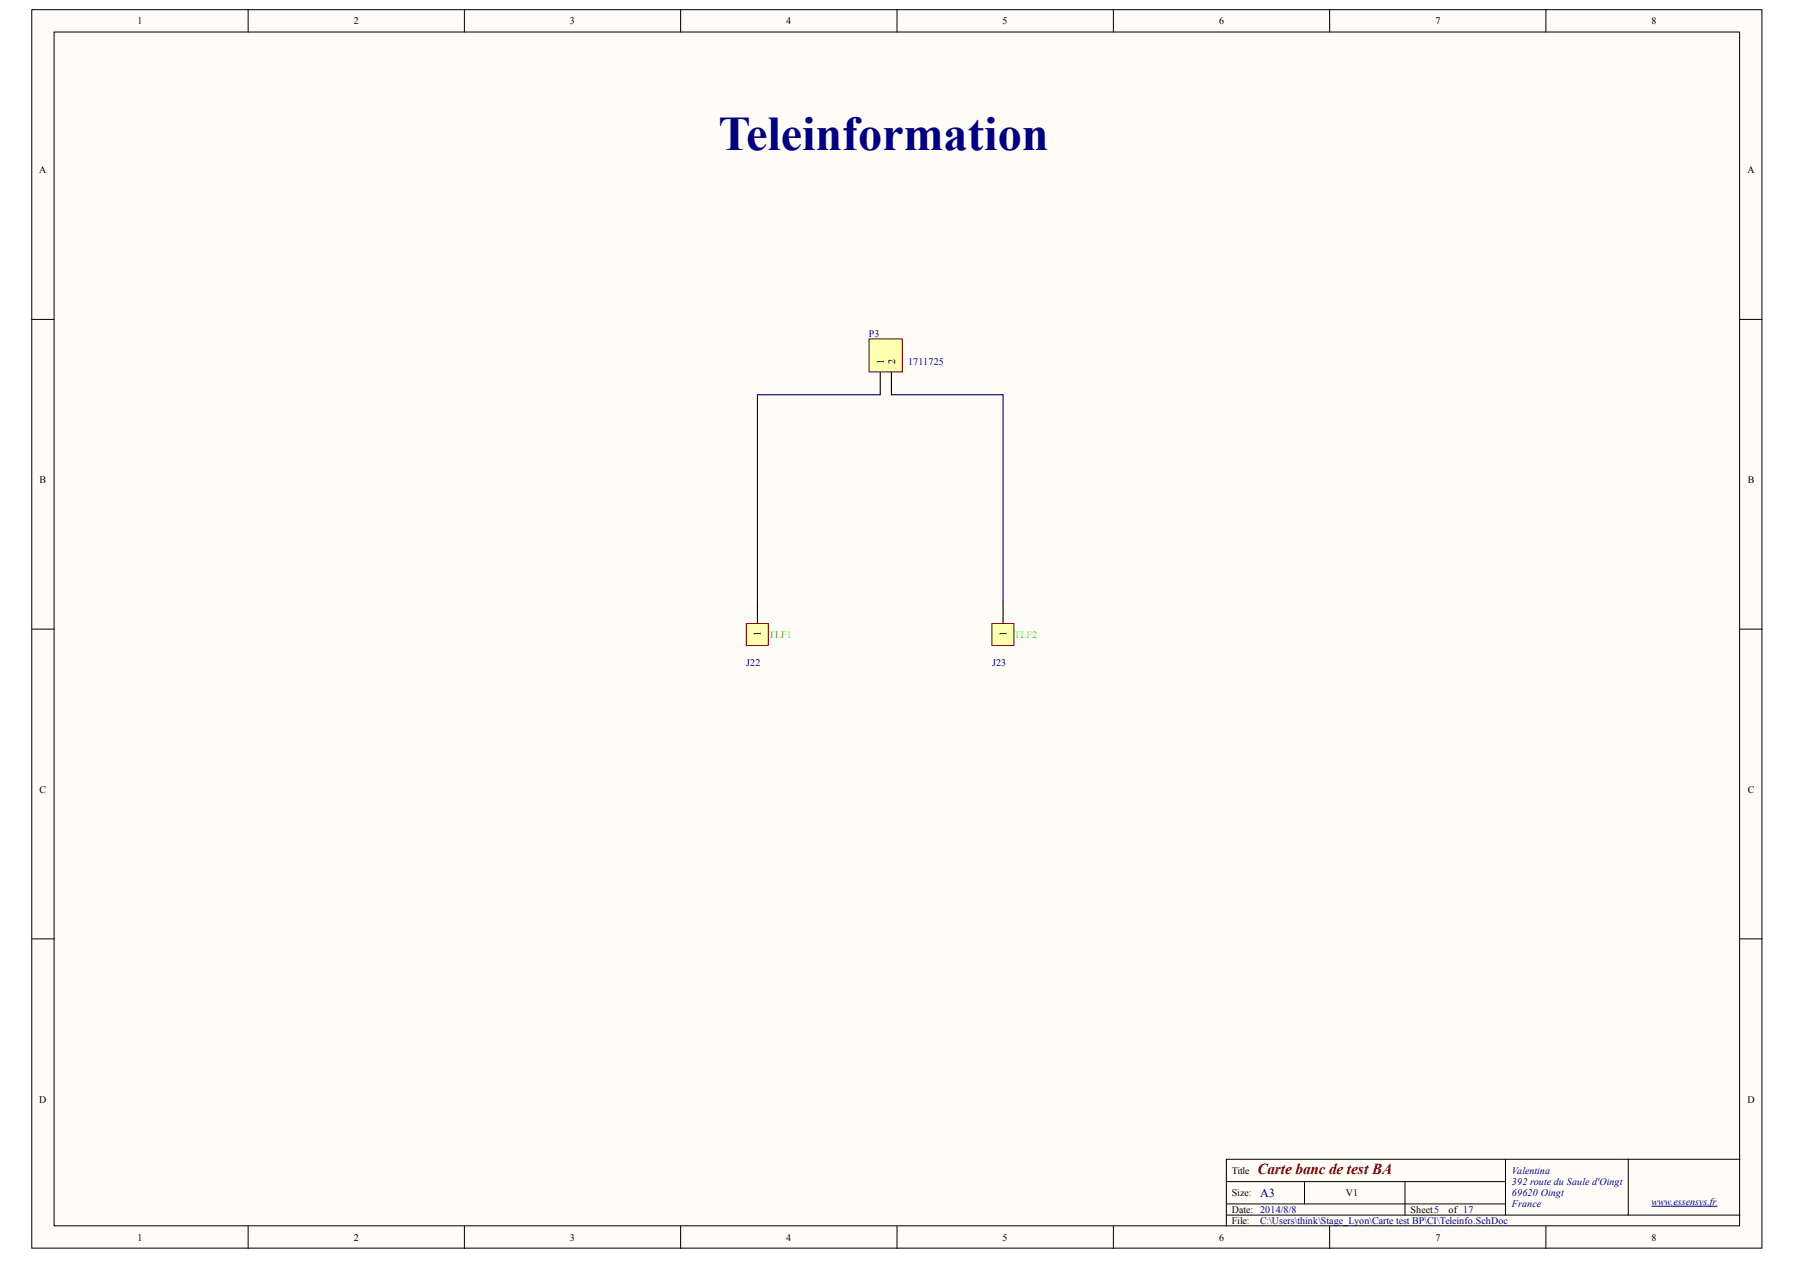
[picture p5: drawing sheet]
<svg xmlns="http://www.w3.org/2000/svg" width="291mm" height="204mm" viewBox="0 0 291 204" stroke-linecap="round" stroke-linejoin="round" font-family="sans-serif">
<defs><g id="words">
<text font-size="7.8" fill="#000080" x="116.2" y="24.3">Teleinformation</text>
<text font-size="2.5" fill="#800000" x="203.3" y="189.8">Carte banc de test BA</text>
<text font-size="2" fill="#000080" x="203.7" y="193.5">A3</text>
<g font-size="1.6">
<text x="22.2" y="3.9">1</text>
<text x="57.2" y="3.9">2</text>
<text x="92.2" y="3.9">3</text>
<text x="127.1" y="3.9">4</text>
<text x="162.1" y="3.9">5</text>
<text x="197.1" y="3.9">6</text>
<text x="232.1" y="3.9">7</text>
<text x="267.1" y="3.9">8</text>
<text x="6.3" y="28.1">A</text>
<text x="282.5" y="28.1">A</text>
<text x="142.9" y="58.9" transform="rotate(-90 142.9 58.9)">1</text>
<text x="144.7" y="58.9" transform="rotate(-90 144.7 58.9)">2</text>
<text x="6.4" y="78.1">B</text>
<text x="282.6" y="78.1">B</text>
<text x="123" y="102.9" transform="rotate(-90 123 102.9)">1</text>
<text x="162.7" y="102.9" transform="rotate(-90 162.7 102.9)">1</text>
<text x="6.4" y="128.2">C</text>
<text x="282.6" y="128.2">C</text>
<text x="6.3" y="178.3">D</text>
<text x="282.5" y="178.3">D</text>
<text x="199.2" y="189.8">Title</text>
<text x="199.2" y="193.5">Size:</text>
<text x="199.2" y="196.1">Date: 2014/8/8</text>
<text x="199.2" y="198">File:</text>
<text x="217.6" y="193.5">V1</text>
<text x="228.1" y="196.1">Sheet5</text>
<text x="234.2" y="196.1">of 17</text>
<text x="22.2" y="200.6">1</text>
<text x="57.2" y="200.6">2</text>
<text x="92.2" y="200.6">3</text>
<text x="127.1" y="200.6">4</text>
<text x="162.1" y="200.6">5</text>
<text x="197.1" y="200.6">6</text>
<text x="232.1" y="200.6">7</text>
<text x="267.1" y="200.6">8</text>
</g>
<g font-size="1.6" fill="#000080">
<text x="140.5" y="54.4">P3</text>
<text x="146.8" y="59">1711725</text>
<text x="120.7" y="107.7">J22</text>
<text x="160.4" y="107.7">J23</text>
<text x="244.5" y="189.8">Valentin¨¦a</text>
<text x="244.5" y="191.6">392 route du Saule d'Oingt</text>
<text x="203.7" y="198">C:\Users\think\Stage_Lyon\Carte test BP\CI\Teleinfo.SchDoc</text>
<text x="244.5" y="193.5">69620 Oingt</text>
<text x="244.5" y="195.2">France</text>
<text x="267.1" y="194.9">www.essensys.fr</text>
</g>
<g font-size="1.6" fill="#0f0">
<text x="124.3" y="103.2">TLF1</text>
<text x="164" y="103.2">TLF2</text>
</g>
</g></defs>
<g fill="#fffcf8" stroke="#000" stroke-width=".16">
<path d="M5.1 1.6h279.8v200.2h-279.8z"/>
<path d="M8.7 5.2h272.6v193h-272.6z"/>
</g>
<g fill="none" stroke="#000" stroke-width=".16">
<path d="M40.1 1.6v3.6M75.1 1.6v3.6M110.1 1.6v3.6M145 1.6v3.6M180 1.6v3.6M215 1.6v3.6M250 1.6v3.6M5.1 51.7h3.6M281.3 51.7h3.6M5.1 101.7h3.6M281.3 101.7h3.6M5.1 151.8h3.6"/>
<path d="M281.3 151.8h3.6M40.1 198.3v3.6M75.1 198.3v3.6M110.1 198.3v3.6M145 198.3v3.6M180 198.3v3.6M198.3 191.1h45.1M198.3 196.5h83M198.3 194.7h45.1M210.9 191.1v3.6M215 198.3v3.6M227.2 191.1v5.4"/>
<path d="M243.4 187.5v9M250 198.3v3.6M263.3 187.5h-65v10.8M281.3 187.5h-18v9"/>
</g>
<path d="M267.1 195h10.5" fill="none" stroke="#000080" stroke-width=".16"/>
<path d="M160.4 100.8h3.5v3.6h-3.5z" fill="#ffffb0" stroke="#800000" stroke-width=".16"/>
<path d="M162.2 97.2v3.6" fill="none" stroke="#000" stroke-width=".18"/>
<path d="M120.7 100.8h3.5v3.6h-3.5z" fill="#ffffb0" stroke="#800000" stroke-width=".16"/>
<path d="M122.5 97.2v3.6" fill="none" stroke="#000" stroke-width=".18"/>
<path d="M140.5 54.8h5.4v5.4h-5.4z" fill="#ffffb0" stroke="#800000" stroke-width=".16"/>
<path d="M142.3 60.2v3.6M144.1 60.2v3.6" fill="none" stroke="#000" stroke-width=".18"/>
<path d="M142.3 63.8h-19.8v33.4M144.1 63.8h18.1v33.4" fill="none" stroke="#000080" stroke-width=".18"/>
<use href="#words"/>
</svg>
